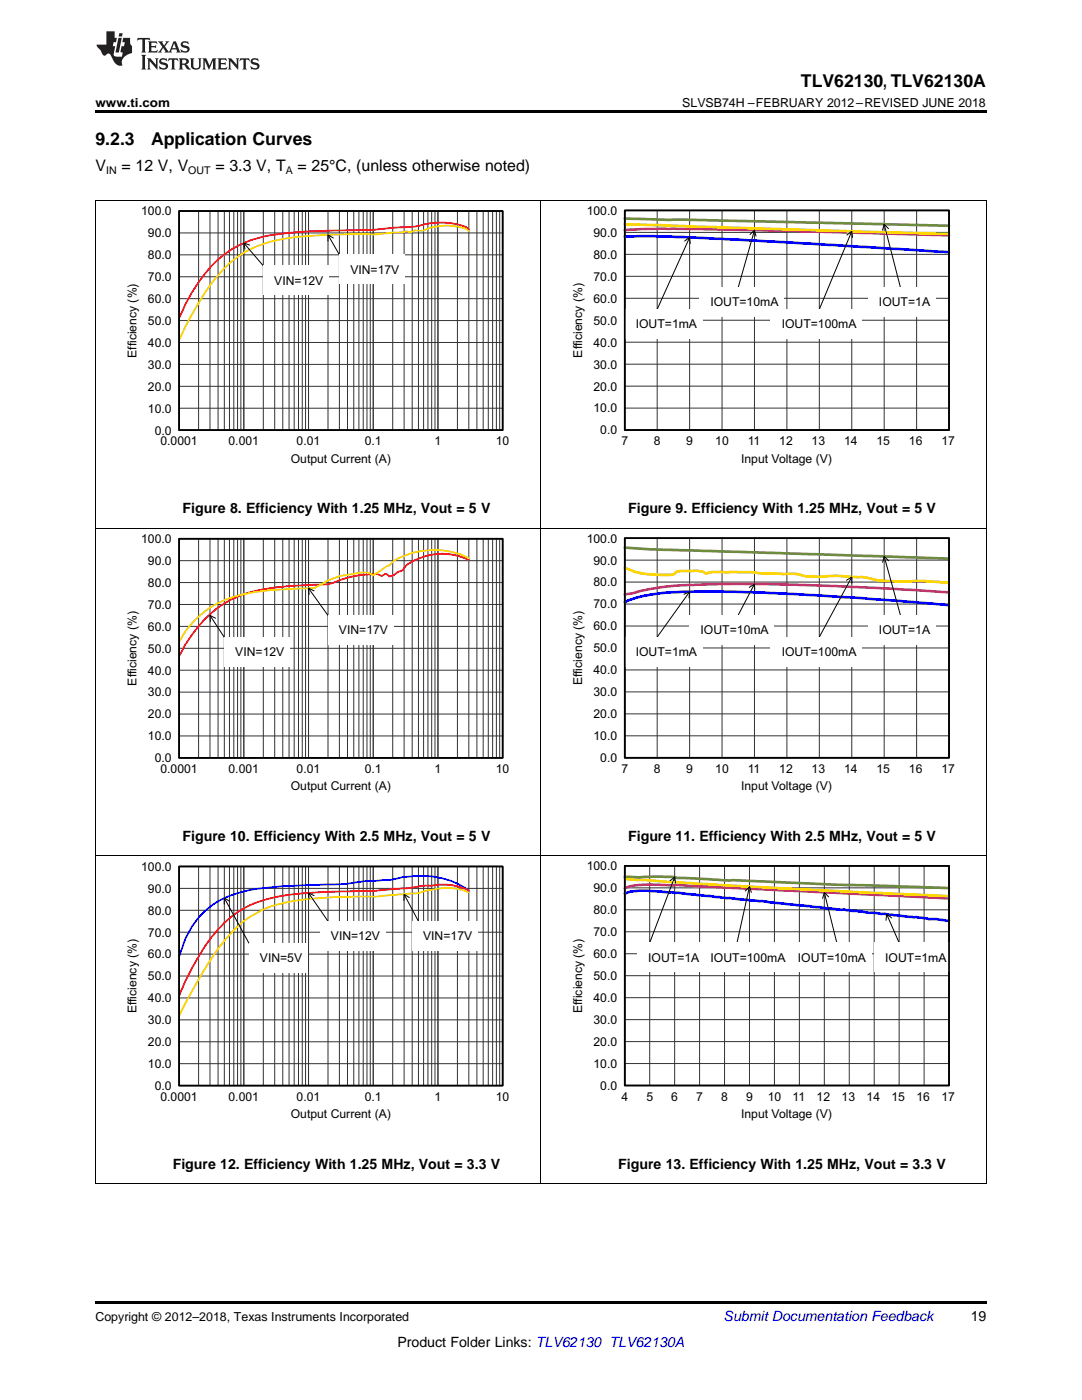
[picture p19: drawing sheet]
<svg xmlns="http://www.w3.org/2000/svg" width="216mm" height="279mm" viewBox="0 0 216 279" stroke-linecap="round" stroke-linejoin="round" font-family="sans-serif">
<defs><g id="words">
<g font-size="3.5">
<text x="159.8" y="17.3">TLV62130, TLV62130A</text>
<text x="19" y="28.9">9.2.3</text>
<text x="30.1" y="28.9">Application Curves</text>
</g>
<g font-size="3.2">
<text x="19" y="34.1">V</text>
<text x="24.2" y="34.1">= 12 V, V</text>
<text x="43" y="34.1">= 3.3 V, T</text>
<text x="59.4" y="34.1">= 25°C, (unless otherwise noted)</text>
</g>
<g font-size="2.8">
<text x="36.4" y="102.4">Figure 8. Efficiency With 1.25 MHz, Vout = 5 V</text>
<text x="125.3" y="102.4">Figure 9. Efficiency With 1.25 MHz, Vout = 5 V</text>
<text x="36.4" y="167.9">Figure 10. Efficiency With 2.5 MHz, Vout = 5 V</text>
<text x="125.3" y="167.9">Figure 11. Efficiency With 2.5 MHz, Vout = 5 V</text>
<text x="34.5" y="233.3">Figure 12. Efficiency With 1.25 MHz, Vout = 3.3 V</text>
<text x="123.4" y="233.3">Figure 13. Efficiency With 1.25 MHz, Vout = 3.3 V</text>
<text x="193.7" y="263.6">19</text>
<text x="79.3" y="268.9">Product Folder Links: TLV62130 TLV62130A</text>
</g>
<text font-size="2.8" fill="#0000c8" x="144.4" y="263.6">Submit Documentation Feedback</text>
<g font-size="2.5">
<text x="19" y="21.4">www.ti.com</text>
<text x="136.1" y="21.4">SLVSB74H –FEBRUARY 2012–REVISED JUNE 2018</text>
<text x="19" y="263.6">Copyright © 2012–2018, Texas Instruments Incorporated</text>
</g>
<g font-size="2.4">
<text x="28.2" y="43">100.0</text>
<text x="29.5" y="47.4">90.0</text>
<text x="117.1" y="42.9">100.0</text>
<text x="118.4" y="47.3">90.0</text>
<text x="29.5" y="51.7">80.0</text>
<text x="118.4" y="51.6">80.0</text>
<text x="29.5" y="56.1">70.0</text>
<text x="54.7" y="56.8">VIN=12V</text>
<text x="69.9" y="54.6">VIN=17V</text>
<text x="118.4" y="56">70.0</text>
<text x="29.5" y="64.9">50.0</text>
<text x="29.5" y="60.5">60.0</text>
<text x="118.4" y="64.8">50.0</text>
<text x="118.4" y="60.4">60.0</text>
<text x="126.9" y="65.5">IOUT=1mA</text>
<text x="141.7" y="61.1">IOUT=10mA</text>
<text x="156" y="65.5">IOUT=100mA</text>
<text x="175.4" y="61.1">IOUT=1A</text>
<text x="27.2" y="71.4" transform="rotate(-90 27.2 71.4)">Efficiency (%)</text>
<text x="29.5" y="69.2">40.0</text>
<text x="116.1" y="71.4" transform="rotate(-90 116.1 71.4)">Efficiency (%)</text>
<text x="118.4" y="69.2">40.0</text>
<text x="29.5" y="78">20.0</text>
<text x="29.5" y="73.6">30.0</text>
<text x="118.4" y="77.9">20.0</text>
<text x="118.4" y="73.6">30.0</text>
<text x="29.5" y="82.3">10.0</text>
<text x="118.4" y="82.3">10.0</text>
<text x="30.9" y="86.7">0.0</text>
<text x="32" y="88.8">0.0001</text>
<text x="45.6" y="88.8">0.001</text>
<text x="59.2" y="88.8">0.01</text>
<text x="72.8" y="88.8">0.1</text>
<text x="86.7" y="88.8">1</text>
<text x="98.9" y="88.8">10</text>
<text x="119.8" y="86.7">0.0</text>
<text x="124" y="88.8">7</text>
<text x="130.5" y="88.8">8</text>
<text x="136.9" y="88.8">9</text>
<text x="142.7" y="88.8">10</text>
<text x="149.2" y="88.8">11</text>
<text x="155.5" y="88.8">12</text>
<text x="162" y="88.8">13</text>
<text x="168.4" y="88.8">14</text>
<text x="174.9" y="88.8">15</text>
<text x="181.4" y="88.8">16</text>
<text x="187.8" y="88.8">17</text>
<text x="58" y="92.3">Output Current (A)</text>
<text x="147.9" y="92.3">Input Voltage (V)</text>
<text x="28.2" y="108.4">100.0</text>
<text x="29.5" y="112.8">90.0</text>
<text x="117.1" y="108.3">100.0</text>
<text x="118.4" y="112.7">90.0</text>
<text x="29.5" y="117.1">80.0</text>
<text x="118.4" y="117">80.0</text>
<text x="29.5" y="125.9">60.0</text>
<text x="29.5" y="121.5">70.0</text>
<text x="118.4" y="125.8">60.0</text>
<text x="118.4" y="121.4">70.0</text>
<text x="29.5" y="130.3">50.0</text>
<text x="47" y="131">VIN=12V</text>
<text x="67.6" y="126.6">VIN=17V</text>
<text x="118.4" y="130.2">50.0</text>
<text x="126.9" y="130.9">IOUT=1mA</text>
<text x="139.8" y="126.5">IOUT=10mA</text>
<text x="156" y="130.9">IOUT=100mA</text>
<text x="175.4" y="126.5">IOUT=1A</text>
<text x="27.2" y="136.8" transform="rotate(-90 27.2 136.8)">Efficiency (%)</text>
<text x="29.5" y="134.6">40.0</text>
<text x="116.1" y="136.8" transform="rotate(-90 116.1 136.8)">Efficiency (%)</text>
<text x="118.4" y="134.6">40.0</text>
<text x="29.5" y="143.4">20.0</text>
<text x="29.5" y="139">30.0</text>
<text x="118.4" y="143.3">20.0</text>
<text x="118.4" y="139">30.0</text>
<text x="29.5" y="147.7">10.0</text>
<text x="118.4" y="147.7">10.0</text>
<text x="30.9" y="152.1">0.0</text>
<text x="32" y="154.2">0.0001</text>
<text x="45.6" y="154.2">0.001</text>
<text x="59.2" y="154.2">0.01</text>
<text x="72.8" y="154.2">0.1</text>
<text x="86.7" y="154.2">1</text>
<text x="98.9" y="154.2">10</text>
<text x="119.8" y="152.1">0.0</text>
<text x="124" y="154.2">7</text>
<text x="130.5" y="154.2">8</text>
<text x="136.9" y="154.2">9</text>
<text x="142.7" y="154.2">10</text>
<text x="149.2" y="154.2">11</text>
<text x="155.5" y="154.2">12</text>
<text x="162" y="154.2">13</text>
<text x="168.4" y="154.2">14</text>
<text x="174.9" y="154.2">15</text>
<text x="181.4" y="154.2">16</text>
<text x="187.8" y="154.2">17</text>
<text x="58" y="157.7">Output Current (A)</text>
<text x="147.9" y="157.7">Input Voltage (V)</text>
<text x="28.2" y="173.8">100.0</text>
<text x="117.1" y="173.7">100.0</text>
<text x="29.5" y="178.2">90.0</text>
<text x="118.4" y="178.1">90.0</text>
<text x="29.5" y="182.5">80.0</text>
<text x="118.4" y="182.4">80.0</text>
<text x="29.5" y="191.3">60.0</text>
<text x="29.5" y="186.9">70.0</text>
<text x="66" y="187.6">VIN=12V</text>
<text x="84.4" y="187.6">VIN=17V</text>
<text x="118.4" y="191.2">60.0</text>
<text x="118.4" y="186.8">70.0</text>
<text x="129.3" y="191.9">IOUT=1A</text>
<text x="141.8" y="191.9">IOUT=100mA</text>
<text x="159.2" y="191.9">IOUT=10mA</text>
<text x="176.6" y="191.9">IOUT=1mA</text>
<text x="29.5" y="195.7">50.0</text>
<text x="51.9" y="192">VIN=5V</text>
<text x="118.4" y="195.6">50.0</text>
<text x="27.2" y="202.2" transform="rotate(-90 27.2 202.2)">Efficiency (%)</text>
<text x="29.5" y="200">40.0</text>
<text x="116.1" y="202.2" transform="rotate(-90 116.1 202.2)">Efficiency (%)</text>
<text x="118.4" y="200">40.0</text>
<text x="29.5" y="208.8">20.0</text>
<text x="29.5" y="204.4">30.0</text>
<text x="118.4" y="208.7">20.0</text>
<text x="118.4" y="204.4">30.0</text>
<text x="29.5" y="213.2">10.0</text>
<text x="118.4" y="213.1">10.0</text>
<text x="30.9" y="217.5">0.0</text>
<text x="32" y="219.7">0.0001</text>
<text x="45.6" y="219.7">0.001</text>
<text x="59.2" y="219.7">0.01</text>
<text x="72.8" y="219.7">0.1</text>
<text x="86.7" y="219.7">1</text>
<text x="98.9" y="219.7">10</text>
<text x="119.8" y="217.5">0.0</text>
<text x="124" y="219.6">4</text>
<text x="129" y="219.6">5</text>
<text x="134" y="219.6">6</text>
<text x="138.9" y="219.6">7</text>
<text x="143.9" y="219.6">8</text>
<text x="148.9" y="219.6">9</text>
<text x="153.2" y="219.6">10</text>
<text x="158.2" y="219.6">11</text>
<text x="162.9" y="219.6">12</text>
<text x="167.9" y="219.6">13</text>
<text x="172.9" y="219.6">14</text>
<text x="177.9" y="219.6">15</text>
<text x="182.9" y="219.6">16</text>
<text x="187.8" y="219.6">17</text>
<text x="58" y="223.2">Output Current (A)</text>
<text x="147.9" y="223.2">Input Voltage (V)</text>
</g>
<g font-size="2.1">
<text x="21.2" y="34.7">IN</text>
<text x="37.6" y="34.7">OUT</text>
<text x="57" y="34.7">A</text>
</g>
</g></defs>
<path d="M19 236.3h.2zM196.7 236.3h.1zM19 259.7h177.8v.5h-177.8z" fill="#000"/>
<path d="M19.1 170.9v65.4M44.8 179.2l4.9 9M45.8 179.9l-1-.7-.1 1.2M107.9 170.9v65.4M196.8 170.9v65.4M19 236.2h177.8" fill="none" stroke="#000" stroke-width=".2"/>
<path d="M35.7 172.9h64.6v43.8h-64.6z" fill="none" stroke="#000" stroke-width=".26"/>
<g fill="none" stroke="#333" stroke-width=".2">
<path d="M35.7 172.9h64.6v43.8h-64.6zM35.7 177.3h64.6M39.6 172.9v43.8M41.9 172.9v43.8M43.5 172.9v43.8M44.8 172.9v43.8M45.8 172.9v43.8M46.7 172.9v43.8M47.4 172.9v43.8M48.1 172.9v43.8M48.7 172.9v43.8M52.5 172.9v43.8"/>
<path d="M54.8 172.9v43.8M56.4 172.9v43.8M57.7 172.9v43.8M58.7 172.9v43.8M59.6 172.9v43.8M60.3 172.9v43.8M61 172.9v43.8M61.6 172.9v43.8M65.5 172.9v43.8M67.7 172.9v43.8M69.3 172.9v43.8M70.6 172.9v43.8"/>
<path d="M71.6 172.9v43.8M72.5 172.9v43.8M73.2 172.9v43.8M73.9 172.9v43.8M74.5 172.9v43.8M78.4 172.9v43.8M80.6 172.9v43.8M82.2 172.9v43.8M83.5 172.9v43.8M84.5 172.9v43.8M85.4 172.9v43.8M86.1 172.9v43.8"/>
<path d="M86.8 172.9v43.8M87.4 172.9v43.8M91.3 172.9v43.8M93.5 172.9v43.8M95.2 172.9v43.8M96.4 172.9v43.8M97.4 172.9v43.8M98.3 172.9v43.8M99 172.9v43.8M99.7 172.9v43.8M35.7 199.2h64.6M35.7 194.8h64.6"/>
<path d="M35.7 190.4h64.6M35.7 186h64.6M35.7 181.7h64.6M35.7 212.3h64.6M35.7 207.9h64.6M35.7 203.5h64.6"/>
</g>
<path d="M93.5 177.8a14.2 14.2 0 0 0-6.1-2.7 24.1 24.1 0 0 0-9.6 .5l-4.6 .2-1.3 .2a78.5 78.5 0 0 1-11.6 .7 70.8 70.8 0 0 0-11.6 1.2 15.9 15.9 0 0 0-11.7 9.3l-1.3 3.7" fill="none" stroke="#00f" stroke-width=".35"/>
<path d="M93.5 177.7l-2.3-.8-1.5-.3h-2.3l-1.3 .2a13.3 13.3 0 0 0-4.2 .4 139.8 139.8 0 0 1-16.4 .8 54.1 54.1 0 0 0-13 1.7 19.4 19.4 0 0 0-10.3 7.3 52.4 52.4 0 0 0-6.5 11.7" fill="none" stroke="#f00" stroke-width=".35"/>
<path d="M93.5 178.2l-2-.8-1.8-.2-1.2 .1a16.6 16.6 0 0 0-4.9 .9 172.2 172.2 0 0 1-16.9 .8 49.7 49.7 0 0 0-12.9 2 20.6 20.6 0 0 0-9 6.7 81.3 81.3 0 0 0-9.1 15" fill="none" stroke="#ffd600" stroke-width=".35"/>
<path d="M49.7 188.2h11.7v5.9h-11.7z" fill="#fff"/>
<path d="M61.6 178.2l3.9 5.7M62.7 178.7l-1.1-.5 .1 1.2" fill="none" stroke="#000" stroke-width=".2"/>
<path d="M63.8 183.9h13.1v5.8h-13.1z" fill="#fff"/>
<path d="M80.6 178.5l2.9 5.4M81.7 179.1l-1.1-.6v1.2" fill="none" stroke="#000" stroke-width=".2"/>
<path d="M82.2 183.9h13.1v5.8h-13.1z" fill="#fff"/>
<path d="M35.7 172.9h64.6v43.8h-64.6z" fill="none" stroke="#000" stroke-width=".35"/>
<path d="M124.7 172.8h64.7v43.8h-64.7z" fill="none" stroke="#000" stroke-width=".26"/>
<g fill="none" stroke="#333" stroke-width=".2">
<path d="M124.7 172.8h64.7v43.8h-64.7zM124.7 177.2h64.7M129.6 172.8v43.8M134.6 172.8v43.8M139.6 172.8v43.8M144.6 172.8v43.8M149.5 172.8v43.8M154.5 172.8v43.8M159.5 172.8v43.8M164.5 172.8v43.8M169.5 172.8v43.8M174.4 172.8v43.8"/>
<path d="M179.4 172.8v43.8M184.4 172.8v43.8M124.7 199.1h64.7M124.7 194.7h64.7M124.7 190.3h64.7M124.7 186h64.7M124.7 181.6h64.7M124.7 212.3h64.7M124.7 207.9h64.7M124.7 203.5h64.7"/>
</g>
<path d="M124.7 178.3a13.7 13.7 0 0 1 5.9-.5l5 .4 8.5 1 7.9 .6 13 1.5 3.5 .2 4.9 .7 3 .2 1 .2 7 .6a5.1 5.1 0 0 0 2.5 .2l2 .4 .5-.1" fill="none" stroke="#00f" stroke-width=".52"/>
<path d="M124.7 177.3a13.9 13.9 0 0 1 5.9-.7l5.5 .1 53.3 2.6" fill="none" stroke="#cc3378" stroke-width=".52"/>
<path d="M124.7 175.2l1 .3 18.4 1.2 45.3 2.2" fill="none" stroke="#ffd600" stroke-width=".52"/>
<path d="M124.7 175l2.5 .1 6.9-.1 1 .2 10.5 .5h1l20.4 .9 22.4 .6" fill="none" stroke="#6e8c3d" stroke-width=".52"/>
<path d="M176.9 182.4l2.5 5.7M177.9 183.2l-1-.8-.1 1.3" fill="none" stroke="#000" stroke-width=".2"/>
<path d="M174.4 188.1h15.6v5.9h-15.6z" fill="#fff"/>
<path d="M164.5 178.1l2.5 10M165.3 179l-.8-.9-.4 1.2" fill="none" stroke="#000" stroke-width=".2"/>
<path d="M157 188.1h16.9v5.9h-16.9z" fill="#fff"/>
<path d="M148.7 177.8l.8-.9 .4 1.2M149.5 176.9l-2.4 11.2" fill="none" stroke="#000" stroke-width=".2"/>
<path d="M139.6 188.1h18.2v5.9h-18.2z" fill="#fff"/>
<path d="M133.7 175.8l.9-.8 .2 1.3M134.6 175l-5 13.1" fill="none" stroke="#000" stroke-width=".2"/>
<path d="M127.2 188.1h13.5v5.9h-13.5z" fill="#fff"/>
<path d="M124.7 172.8h64.7v43.8h-64.7z" fill="none" stroke="#000" stroke-width=".35"/>
<path d="M19.1 105.4v65.5M107.9 105.4v65.5M196.8 105.4v65.5M41.9 122.8l2.9 4.4M43 123.4l-1.1-.6 .1 1.3M19 170.8h177.8" fill="none" stroke="#000" stroke-width=".2"/>
<path d="M35.7 107.5h64.6v43.7h-64.6z" fill="none" stroke="#000" stroke-width=".26"/>
<g fill="none" stroke="#333" stroke-width=".2">
<path d="M35.7 107.5h64.6v43.7h-64.6zM35.7 116.3h64.6M35.7 111.9h64.6M39.6 107.5v43.7M41.9 107.5v43.7M43.5 107.5v43.7M44.8 107.5v43.7M45.8 107.5v43.7M46.7 107.5v43.7M47.4 107.5v43.7M48.1 107.5v43.7M48.7 107.5v43.7"/>
<path d="M52.5 107.5v43.7M54.8 107.5v43.7M56.4 107.5v43.7M57.7 107.5v43.7M58.7 107.5v43.7M59.6 107.5v43.7M60.3 107.5v43.7M61 107.5v43.7M61.6 107.5v43.7M65.5 107.5v43.7M67.7 107.5v43.7M69.3 107.5v43.7"/>
<path d="M70.6 107.5v43.7M71.6 107.5v43.7M72.5 107.5v43.7M73.2 107.5v43.7M73.9 107.5v43.7M74.5 107.5v43.7M78.4 107.5v43.7M80.6 107.5v43.7M82.2 107.5v43.7M83.5 107.5v43.7M84.5 107.5v43.7M85.4 107.5v43.7"/>
<path d="M86.1 107.5v43.7M86.8 107.5v43.7M87.4 107.5v43.7M91.3 107.5v43.7M93.5 107.5v43.7M95.2 107.5v43.7M96.4 107.5v43.7M97.4 107.5v43.7M98.3 107.5v43.7M99 107.5v43.7M99.7 107.5v43.7M35.7 138.1h64.6"/>
<path d="M35.7 133.8h64.6M35.7 129.4h64.6M35.7 125h64.6M35.7 120.6h64.6M35.7 146.9h64.6M35.7 142.5h64.6"/>
</g>
<path d="M93.5 111.8a12.8 12.8 0 0 0-6.1-1.3 13.4 13.4 0 0 0-6.3 2.3l-.8 1.1-.8 .2-.9 .6-.8 .3-.8-.5-.8 .5-.9-.4h-.8a19.4 19.4 0 0 0-7.8 1.6l-1.3 .4-1.2 .1a58.8 58.8 0 0 0-15.5 1.9 20.1 20.1 0 0 0-10.4 8l-1.3 2-1.3 2.4" fill="none" stroke="#f00" stroke-width=".35"/>
<path d="M93.5 111.4a15.6 15.6 0 0 0-5.8-1.6 16.1 16.1 0 0 0-9.1 2.1l-.8 .9-.8 .3-2.5 1.7-1.3-.5-2.6 .2a16 16 0 0 0-7.7 2.8l-2.6 .1a52.9 52.9 0 0 0-14.2 1.9 18 18 0 0 0-10.4 8.8" fill="none" stroke="#ffd600" stroke-width=".35"/>
<path d="M44.8 127.2h13v5.8h-13z" fill="#fff"/>
<path d="M61.6 117.4l3.9 5.4M62.7 117.9l-1.1-.5 .1 1.2" fill="none" stroke="#000" stroke-width=".2"/>
<path d="M65.5 122.8h13v5.9h-13z" fill="#fff"/>
<path d="M35.7 107.5h64.6v43.7h-64.6z" fill="none" stroke="#000" stroke-width=".35"/>
<path d="M124.7 107.4h64.7v43.8h-64.7z" fill="none" stroke="#000" stroke-width=".26"/>
<g fill="none" stroke="#333" stroke-width=".2">
<path d="M124.7 107.4h64.7v43.8h-64.7zM124.7 116.2h64.7M124.7 111.8h64.7M131.1 107.4v43.8M137.6 107.4v43.8M144.1 107.4v43.8M150.5 107.4v43.8M157 107.4v43.8M163.5 107.4v43.8M170 107.4v43.8M176.4 107.4v43.8M182.9 107.4v43.8"/>
<path d="M124.7 138.1h64.7M124.7 133.7h64.7M124.7 129.3h64.7M124.7 124.9h64.7M124.7 120.6h64.7M124.7 146.8h64.7M124.7 142.5h64.7"/>
</g>
<path d="M124.7 120.2a29.4 29.4 0 0 1 11-2.1h11l11.6 .4 14.2 .9 16.9 1.4" fill="none" stroke="#00f" stroke-width=".52"/>
<path d="M189.4 118.2l-14.9-.9-15.5-.6-10.4-.2-7.1 .1a63.1 63.1 0 0 0-16.2 1.9l-.6 .1" fill="none" stroke="#cc3378" stroke-width=".52"/>
<path d="M124.7 113.4a15.6 15.6 0 0 0 7.1 1.3h2.6a2.81 2.81 0 0 1 2.6-.7l1.3-.1a4.1 4.1 0 0 1 2.5 .6 7.4 7.4 0 0 1 3.9-.3h5.2l2.6 .3h4.5a8.9 8.9 0 0 1 3.9 .5l1.9 .1a51.6 51.6 0 0 1 11 .4l1.3 .3 2.6 .2h3.9l1.3-.1 6.5 .4" fill="none" stroke="#ffd600" stroke-width=".52"/>
<path d="M124.7 109.3l7.7 .4 57 1.8" fill="none" stroke="#6e8c3d" stroke-width=".52"/>
<path d="M136.5 118.6l1.1-.5-.1 1.2M137.6 118.1l-6.5 9" fill="none" stroke="#000" stroke-width=".2"/>
<path d="M124.7 127.1h15.5v5.9h-15.5z" fill="#fff"/>
<path d="M149.5 117.2l1-.6 .1 1.2M150.5 116.6l-3.2 6.1" fill="none" stroke="#000" stroke-width=".2"/>
<path d="M137.6 122.7h16.9v5.9h-16.9z" fill="#fff"/>
<path d="M168.9 115.8l1.1-.6v1.2M170 115.2l-6.5 11.9" fill="none" stroke="#000" stroke-width=".2"/>
<path d="M153.8 127.1h18.2v5.9h-18.2z" fill="#fff"/>
<path d="M176.4 111l3.3 11.7M177.3 111.9l-.9-.9-.3 1.2" fill="none" stroke="#000" stroke-width=".2"/>
<path d="M173.2 122.7h13.5v5.9h-13.5z" fill="#fff"/>
<path d="M124.7 107.4h64.7v43.8h-64.7z" fill="none" stroke="#000" stroke-width=".35"/>
<path d="M19.1 40v65.5M48.7 48.5l3.8 4.5M49.8 48.9l-1.1-.4 .2 1.2M107.9 40v65.5M196.8 40v65.5M19 105.4h177.8" fill="none" stroke="#000" stroke-width=".2"/>
<path d="M35.7 42.1h64.6v43.7h-64.6z" fill="none" stroke="#000" stroke-width=".26"/>
<g fill="none" stroke="#333" stroke-width=".2">
<path d="M35.7 42.1h64.6v43.7h-64.6zM35.7 59.6h64.6M35.7 55.2h64.6M35.7 50.9h64.6M35.7 46.5h64.6M39.6 42.1v43.7M41.9 42.1v43.7M43.5 42.1v43.7M44.8 42.1v43.7M45.8 42.1v43.7M46.7 42.1v43.7M47.4 42.1v43.7"/>
<path d="M48.1 42.1v43.7M48.7 42.1v43.7M52.5 42.1v43.7M54.8 42.1v43.7M56.4 42.1v43.7M57.7 42.1v43.7M58.7 42.1v43.7M59.6 42.1v43.7M60.3 42.1v43.7M61 42.1v43.7M61.6 42.1v43.7M65.5 42.1v43.7"/>
<path d="M67.7 42.1v43.7M69.3 42.1v43.7M70.6 42.1v43.7M71.6 42.1v43.7M72.5 42.1v43.7M73.2 42.1v43.7M73.9 42.1v43.7M74.5 42.1v43.7M78.4 42.1v43.7M80.6 42.1v43.7M82.2 42.1v43.7M83.5 42.1v43.7"/>
<path d="M84.5 42.1v43.7M85.4 42.1v43.7M86.1 42.1v43.7M86.8 42.1v43.7M87.4 42.1v43.7M91.3 42.1v43.7M93.5 42.1v43.7M95.2 42.1v43.7M96.4 42.1v43.7M97.4 42.1v43.7M98.3 42.1v43.7M99 42.1v43.7"/>
<path d="M99.7 42.1v43.7M35.7 77.1h64.6M35.7 72.7h64.6M35.7 68.4h64.6M35.7 64h64.6M35.7 81.5h64.6"/>
</g>
<path d="M93.5 45.7a8.6 8.6 0 0 0-4.3-1.2l-.3-.1a18.8 18.8 0 0 0-6.1 .8l-5 .3a153.5 153.5 0 0 1-13.6 .6 60.7 60.7 0 0 0-12.9 1.5 19.9 19.9 0 0 0-11.7 8.7l-2.6 4.4-1.3 2.8" fill="none" stroke="#f00" stroke-width=".35"/>
<path d="M93.5 46.2a1.98 1.98 0 0 0-1.4-.8l-1.8-.3a11.4 11.4 0 0 0-5.9 .9h-1.6l-.9 .4-.8-.2-.8 .2-5.8 .4-2.6-.1-5.2 .1a52.9 52.9 0 0 0-14.2 1.9 20.5 20.5 0 0 0-10.3 7.8 69.7 69.7 0 0 0-6.5 11.4" fill="none" stroke="#ffd600" stroke-width=".35"/>
<path d="M52.5 53h13.1v5.9h-13.1z" fill="#fff"/>
<path d="M65.5 46.9l2.2 4M66.5 47.5l-1-.6-.1 1.2" fill="none" stroke="#000" stroke-width=".2"/>
<path d="M67.7 50.9h13.1v5.8h-13.1z" fill="#fff"/>
<path d="M35.7 42.1h64.6v43.7h-64.6z" fill="none" stroke="#000" stroke-width=".35"/>
<path d="M124.7 42h64.7v43.8h-64.7z" fill="none" stroke="#000" stroke-width=".26"/>
<g fill="none" stroke="#333" stroke-width=".2">
<path d="M124.7 42h64.7v43.8h-64.7zM124.7 59.5h64.7M124.7 55.1h64.7M124.7 50.8h64.7M124.7 46.4h64.7M131.1 42v43.8M137.6 42v43.8M144.1 42v43.8M150.5 42v43.8M157 42v43.8M163.5 42v43.8M170 42v43.8"/>
<path d="M176.4 42v43.8M182.9 42v43.8M124.7 77.1h64.7M124.7 72.7h64.7M124.7 68.3h64.7M124.7 63.9h64.7M124.7 81.4h64.7"/>
</g>
<path d="M124.7 47.2h7.7l11.7 .5 45.3 2.6" fill="none" stroke="#00f" stroke-width=".52"/>
<path d="M124.7 45.9a210.8 210.8 0 0 1 21.3 0l43.4 1.1" fill="none" stroke="#cc3378" stroke-width=".52"/>
<path d="M124.7 44.8l64.7 1.9" fill="none" stroke="#ffd600" stroke-width=".52"/>
<path d="M124.7 43.6l64.7 1.5" fill="none" stroke="#6e8c3d" stroke-width=".52"/>
<path d="M136.6 48.1l1-.7 .1 1.2M137.6 47.4l-6.5 14.3" fill="none" stroke="#000" stroke-width=".2"/>
<path d="M124.7 61.7h15.5v5.9h-15.5z" fill="#fff"/>
<path d="M149.7 46.8l.8-.9 .3 1.2M150.5 45.9l-3.2 11.4" fill="none" stroke="#000" stroke-width=".2"/>
<path d="M139.5 57.3h16.9v5.9h-16.9z" fill="#fff"/>
<path d="M169 46.9l1-.7 .1 1.2M170 46.2l-6.5 15.5" fill="none" stroke="#000" stroke-width=".2"/>
<path d="M153.8 61.7h18.2v5.9h-18.2z" fill="#fff"/>
<path d="M176.4 44.8l3.3 12.5M177.3 45.6l-.9-.8-.3 1.1" fill="none" stroke="#000" stroke-width=".2"/>
<path d="M173.2 57.3h13.5v5.9h-13.5z" fill="#fff"/>
<path d="M124.7 42h64.7v43.8h-64.7z" fill="none" stroke="#000" stroke-width=".35"/>
<path d="M19 40h177.8" fill="none" stroke="#000" stroke-width=".2"/>
<path d="M19 22h177.8v.5h-177.8z" fill="#000"/>
<g fill="#231f20">
<path d="M27.5 7.6l-.1 .5 .4-.2h.6v.1v2.1l-.2 .4h1l-.3-.4v-2.1l.1-.1h.5l.5 .2-.2-.5zM29.5 8.3l.2 .3v1.5l-.2 .4h1.8l.2-.6a1.04 1.04 0 0 1-1.3 .2v-.7h.6l.3 .2v-.6l-.3 .2h-.6v-.6l.8-.1 .4 .3-.2-.5zM31.5 8.3l.9 1.1-.9 1.1h.8l-.2-.2 .5-.7 .4 .7-.2 .2h1.5l-.1-.2 .1-.4h.9l.1 .4-.2 .2h1l-.3-.3-.7-1.9h-.5l-.9 2-.8-1 .9-1h-.8l.1 .3-.3 .5-.4-.6 .2-.2zM34.7 8.6l.4 1h-.7zM36.3 8.4a.63 .63 0 0 0-.2 .7 .63 .63 0 0 0 .6 .4l.6 .2 .1 .2a.75 .75 0 0 1-.7 .4 .75 .75 0 0 1-.6-.5l.1 .7 .1-.1a1.11 1.11 0 0 0 1.5-.6 1.13 1.13 0 0 0-1.2-.8l-.1-.4a1.04 1.04 0 0 1 1.2 .2l-.2-.5-.1 .1-.5-.2zM28.2 10.9l.2 .4v2.2l-.2 .4h1l-.3-.4v-2.2l.3-.4zM29.3 11.6l.3 .4v1.5l-.3 .4h.8l-.2-.4v-1.3l1.5 1.7v-1.9l.2-.4h-.7l.2 .4v.9l-1.1-1.3zM32 11.8a.62 .62 0 0 0-.2 .7 .62 .62 0 0 0 .6 .4l.6 .1 .1 .3a.76 .76 0 0 1-.7 .3 .76 .76 0 0 1-.6-.4l.1 .7 .1-.1a1.11 1.11 0 0 0 1.5-.6 1.13 1.13 0 0 0-1.2-.8l-.1-.4a1.04 1.04 0 0 1 1.2 .2l-.2-.6-.1 .1-.5-.1zM33.7 11.6l-.2 .6a.61 .61 0 0 1 .8-.3v1.6l-.2 .4h.9l-.2-.4v-1.6a.63 .63 0 0 1 .8 .3l-.2-.6zM35.6 11.6l.3 .4v1.5l-.3 .4h1l-.2-.2v-.8l.5 .2a.76 .76 0 0 0 1.2 .7l-1-1a.58 .58 0 0 0 .6-.5 .58 .58 0 0 0-.5-.6zM36.4 11.9h.1a.45 .45 0 0 1 .5 .1 .45 .45 0 0 1 .1 .5l-.7 .2zM37.9 11.6l.2 .2a2.17 2.17 0 0 0 .3 1.9 .99 .99 0 0 0 1.6-.6v-1.1l.2-.4h-.7l.2 .2a1.92 1.92 0 0 1-.2 1.8 .6 .6 0 0 1-.9-.5v-1.1l.2-.4zM40.4 11.6l.2 .4v1.5l-.2 .4h.7l-.2-.4v-1.4l.8 1.8 .8-1.8v1.4l-.2 .4h.9l-.2-.4v-1.5l.2-.4h-.8l-.6 1.5-.6-1.5zM43.4 11.6l.2 .4v1.5l-.2 .4h1.8l.2-.6a1.04 1.04 0 0 1-1.3 .1v-.6h.5l.4 .2v-.6l-.4 .2h-.5v-.7h.8l.3 .3-.1-.6zM45.5 11.6l.2 .4v1.5l-.2 .4h.7l-.2-.4v-1.3l1.5 1.7v-1.9l.2-.4h-.7l.2 .4v.9l-1.1-1.3zM47.9 11.6l-.1 .6a.61 .61 0 0 1 .8-.3v1.6l-.3 .4h1l-.3-.4 .1-1.6a.63 .63 0 0 1 .7 .3l-.1-.6zM50.2 11.8a.62 .62 0 0 0-.2 .7 .62 .62 0 0 0 .6 .4l.6 .1 .2 .3a.76 .76 0 0 1-.8 .3 .76 .76 0 0 1-.6-.4l.1 .7 .2-.1a1.11 1.11 0 0 0 1.5-.6 1.13 1.13 0 0 0-1.3-.8l-.1-.4a1.04 1.04 0 0 1 1.2 .2l-.1-.6-.2 .1-.5-.1z"/>
<path d="M21.2 6.3v2.6h-1.9l.1 .4 .7 .9a.91 .91 0 0 0 1 .8 .56 .56 0 0 1 .5-.3 .56 .56 0 0 1 .5 .3l.4 .8a1.53 1.53 0 0 0 1.9 1.2 1.54 1.54 0 0 1 1-2.1l.9-.3v-1.4a1.52 1.52 0 0 1-.3-1.6h-1.4l-.2 .8h.5l-.2 .8h-.4l-.2 1v.2l.4 .1-.2 .8a1.93 1.93 0 0 1-1.6-.3l.3-1.8h-.5l.2-.8h.4l.2-.8h-.4v-1.3zM23.6 7.6l-.6 2.9h.7l.6-2.9zM23.8 6.6l-.1 .7h.6l.2-.7z"/>
</g>
<use href="#words"/>
</svg>
